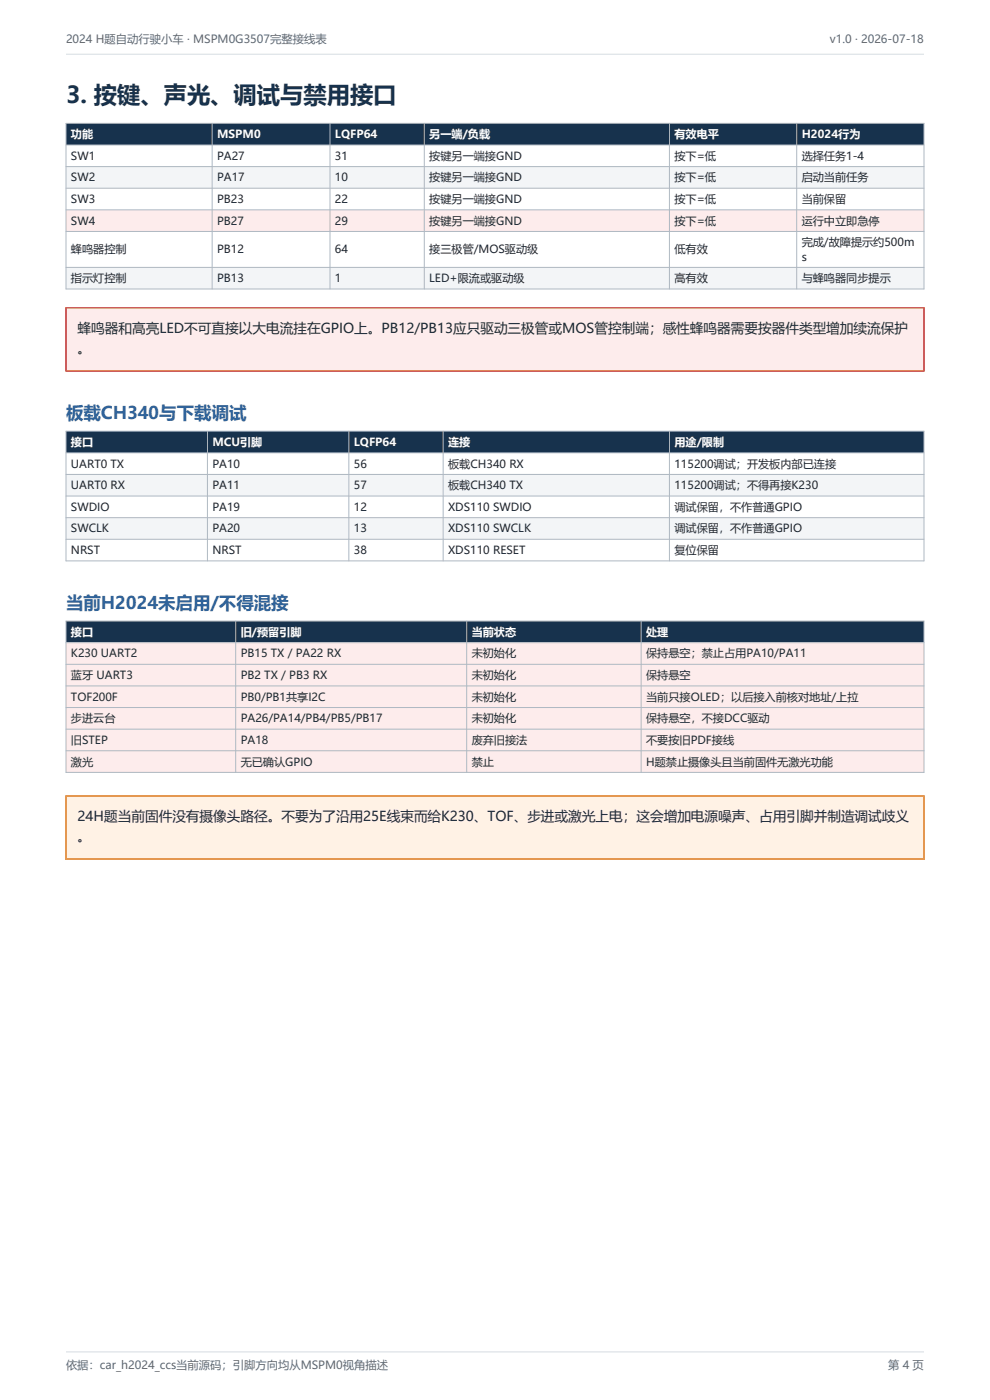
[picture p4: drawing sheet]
<svg xmlns="http://www.w3.org/2000/svg" width="210mm" height="297mm" viewBox="0 0 210 297" stroke-linecap="round" stroke-linejoin="round" font-family="sans-serif">
<defs><g id="words">
<text font-size="4.9" fill="#17324d" x="14" y="21.9">3. 按键、声光、调试与禁用接口</text>
<g font-size="3.7" fill="#2563a6">
<text x="14" y="88.8">板载CH340与下载调试</text>
<text x="14" y="129.1">当前H2024未启用/不得混接</text>
</g>
<g font-size="2.9" fill="#20262c">
<text x="16.5" y="70.7">蜂鸣器和高亮LED不可直接以大电流挂在GPIO上。PB12/PB13应只驱动三极管或MOS管控制端；感性蜂鸣器需要按器件类型增加续流保护</text>
<text x="16.5" y="74.9">。</text>
<text x="16.5" y="174.2">24H题当前固件没有摄像头路径。不要为了沿用25E线束而给K230、TOF、步进或激光上电；这会增加电源噪声、占用引脚并制造调试歧义</text>
<text x="16.5" y="178.5">。</text>
</g>
<g font-size="2.4" fill="#5e6872">
<text x="14" y="9.1">2024 H题自动行驶小车 · MSPM0G3507完整接线表</text>
<text x="176" y="9.1">v1.0 · 2026-07-18</text>
<text x="14" y="290.5">依据：car_h2024_ccs当前源码；引脚方向均从MSPM0视角描述</text>
<text x="188.4" y="290.5">第 4 页</text>
</g>
<g font-size="2.4" fill="#fff">
<text x="15.1" y="29.3">功能</text>
<text x="46.1" y="29.3">MSPM0</text>
<text x="71.1" y="29.3">LQFP64</text>
<text x="91.1" y="29.3">另一端/负载</text>
<text x="143.1" y="29.3">有效电平</text>
<text x="170.1" y="29.3">H2024行为</text>
<text x="15.1" y="94.6">接口</text>
<text x="45.1" y="94.6">MCU引脚</text>
<text x="75.1" y="94.6">LQFP64</text>
<text x="95.1" y="94.6">连接</text>
<text x="143.1" y="94.6">用途/限制</text>
<text x="15.1" y="134.9">接口</text>
<text x="51.1" y="134.9">旧/预留引脚</text>
<text x="100.1" y="134.9">当前状态</text>
<text x="137.1" y="134.9">处理</text>
</g>
<g font-size="2.4" fill="#20262c">
<text x="15.1" y="33.9">SW1</text>
<text x="46.1" y="33.9">PA27</text>
<text x="71.1" y="33.9">31</text>
<text x="91.1" y="33.9">按键另一端接GND</text>
<text x="143.1" y="33.9">按下=低</text>
<text x="170.1" y="33.9">选择任务1-4</text>
<text x="15.1" y="38.5">SW2</text>
<text x="46.1" y="38.5">PA17</text>
<text x="71.1" y="38.5">10</text>
<text x="91.1" y="38.5">按键另一端接GND</text>
<text x="143.1" y="38.5">按下=低</text>
<text x="170.1" y="38.5">启动当前任务</text>
<text x="15.1" y="43.1">SW3</text>
<text x="15.1" y="47.7">SW4</text>
<text x="46.1" y="43.1">PB23</text>
<text x="46.1" y="47.7">PB27</text>
<text x="71.1" y="43.1">22</text>
<text x="71.1" y="47.7">29</text>
<text x="91.1" y="43.1">按键另一端接GND</text>
<text x="91.1" y="47.7">按键另一端接GND</text>
<text x="143.1" y="43.1">按下=低</text>
<text x="143.1" y="47.7">按下=低</text>
<text x="170.1" y="43.1">当前保留</text>
<text x="170.1" y="47.7">运行中立即急停</text>
<text x="15.1" y="53.8">蜂鸣器控制</text>
<text x="46.1" y="53.8">PB12</text>
<text x="71.1" y="53.8">64</text>
<text x="91.1" y="53.8">接三极管/MOS驱动级</text>
<text x="143.1" y="53.8">低有效</text>
<text x="170.1" y="52.2">完成/故障提示约500m</text>
<text x="15.1" y="59.9">指示灯控制</text>
<text x="46.1" y="59.9">PB13</text>
<text x="71.1" y="59.9">1</text>
<text x="91.1" y="59.9">LED+限流或驱动级</text>
<text x="143.1" y="59.9">高有效</text>
<text x="170.1" y="55.3">s</text>
<text x="170.1" y="59.9">与蜂鸣器同步提示</text>
<text x="15.1" y="99.2">UART0 TX</text>
<text x="45.1" y="99.2">PA10</text>
<text x="75.1" y="99.2">56</text>
<text x="95.1" y="99.2">板载CH340 RX</text>
<text x="143.1" y="99.2">115200调试；开发板内部已连接</text>
<text x="15.1" y="103.8">UART0 RX</text>
<text x="45.1" y="103.8">PA11</text>
<text x="75.1" y="103.8">57</text>
<text x="95.1" y="103.8">板载CH340 TX</text>
<text x="143.1" y="103.8">115200调试；不得再接K230</text>
<text x="15.1" y="108.4">SWDIO</text>
<text x="15.1" y="113">SWCLK</text>
<text x="45.1" y="108.4">PA19</text>
<text x="45.1" y="113">PA20</text>
<text x="75.1" y="108.4">12</text>
<text x="75.1" y="113">13</text>
<text x="95.1" y="108.4">XDS110 SWDIO</text>
<text x="95.1" y="113">XDS110 SWCLK</text>
<text x="143.1" y="108.4">调试保留，不作普通GPIO</text>
<text x="143.1" y="113">调试保留，不作普通GPIO</text>
<text x="15.1" y="117.5">NRST</text>
<text x="45.1" y="117.5">NRST</text>
<text x="75.1" y="117.5">38</text>
<text x="95.1" y="117.5">XDS110 RESET</text>
<text x="143.1" y="117.5">复位保留</text>
<text x="15.1" y="139.5">K230 UART2</text>
<text x="51.1" y="139.5">PB15 TX / PA22 RX</text>
<text x="100.1" y="139.5">未初始化</text>
<text x="137.1" y="139.5">保持悬空；禁止占用PA10/PA11</text>
<text x="15.1" y="144.1">蓝牙 UART3</text>
<text x="15.1" y="148.7">TOF200F</text>
<text x="51.1" y="144.1">PB2 TX / PB3 RX</text>
<text x="51.1" y="148.7">PB0/PB1共享I2C</text>
<text x="100.1" y="144.1">未初始化</text>
<text x="100.1" y="148.7">未初始化</text>
<text x="137.1" y="144.1">保持悬空</text>
<text x="137.1" y="148.7">当前只接OLED；以后接入前核对地址/上拉</text>
<text x="15.1" y="153.2">步进云台</text>
<text x="51.1" y="153.2">PA26/PA14/PB4/PB5/PB17</text>
<text x="100.1" y="153.2">未初始化</text>
<text x="137.1" y="153.2">保持悬空，不接DCC驱动</text>
<text x="15.1" y="157.8">旧STEP</text>
<text x="51.1" y="157.8">PA18</text>
<text x="100.1" y="157.8">废弃旧接法</text>
<text x="137.1" y="157.8">不要按旧PDF接线</text>
<text x="15.1" y="162.4">激光</text>
<text x="51.1" y="162.4">无已确认GPIO</text>
<text x="100.1" y="162.4">禁止</text>
<text x="137.1" y="162.4">H题禁止摄像头且当前固件无激光功能</text>
</g>
</g></defs>
<path d="M14 11.5h182M14 286.8h182" fill="none" stroke="#d5dce2" stroke-width=".21"/>
<path d="M14 26.2h182v4.6h-182z" fill-rule="evenodd" fill="#17324d"/>
<path d="M14 30.8h182v4.5h-182z" fill-rule="evenodd" fill="#fff"/>
<path d="M14 35.3h182v4.6h-182z" fill-rule="evenodd" fill="#f3f5f7"/>
<path d="M14 39.9h182v4.6h-182z" fill-rule="evenodd" fill="#fff"/>
<path d="M14 44.5h182v4.6h-182z" fill-rule="evenodd" fill="#f3f5f7"/>
<path d="M14 49.1h182v7.6h-182z" fill-rule="evenodd" fill="#fff"/>
<path d="M14 56.7h182v4.6h-182z" fill-rule="evenodd" fill="#f3f5f7"/>
<path d="M14 44.5h182v4.6h-182z" fill-rule="evenodd" fill="#fdecec"/>
<path d="M14 26.2h182v35.1h-182zM14 30.8h182M14 35.3h182M14 39.9h182M45 26.2v35.1M70 26.2v35.1M90 26.2v35.1M142 26.2v35.1M169 26.2v35.1M14 44.5h182M14 49.1h182M14 56.7h182" fill="none" stroke="#aeb8c2" stroke-width=".21"/>
<path d="M14 65.3h182v13.4h-182z" fill-rule="evenodd" fill="#fdecec"/>
<path d="M14 65.3h182v13.4h-182z" fill="none" stroke="#c62828" stroke-width=".28"/>
<path d="M14 91.5h182v4.6h-182z" fill-rule="evenodd" fill="#17324d"/>
<path d="M14 96.1h182v4.5h-182z" fill-rule="evenodd" fill="#fff"/>
<path d="M14 100.6h182v4.6h-182z" fill-rule="evenodd" fill="#f3f5f7"/>
<path d="M14 105.2h182v4.6h-182z" fill-rule="evenodd" fill="#fff"/>
<path d="M14 109.8h182v4.6h-182z" fill-rule="evenodd" fill="#f3f5f7"/>
<path d="M14 114.4h182v4.6h-182z" fill-rule="evenodd" fill="#fff"/>
<path d="M14 91.5h182v27.5h-182zM14 96.1h182M44 91.5v27.5M74 91.5v27.5M94 91.5v27.5M142 91.5v27.5M14 100.6h182M14 105.2h182M14 109.8h182M14 114.4h182" fill="none" stroke="#aeb8c2" stroke-width=".21"/>
<path d="M14 131.8h182v4.5h-182z" fill-rule="evenodd" fill="#17324d"/>
<path d="M14 136.3h182v4.6h-182z" fill-rule="evenodd" fill="#fff"/>
<path d="M14 140.9h182v4.6h-182z" fill-rule="evenodd" fill="#f3f5f7"/>
<path d="M14 145.5h182v4.6h-182z" fill-rule="evenodd" fill="#fff"/>
<path d="M14 150.1h182v4.6h-182z" fill-rule="evenodd" fill="#f3f5f7"/>
<path d="M14 154.7h182v4.6h-182z" fill-rule="evenodd" fill="#fff"/>
<path d="M14 159.3h182v4.6h-182z" fill-rule="evenodd" fill="#f3f5f7"/>
<g fill="#fdecec">
<path d="M14 136.3h182v4.6h-182z" fill-rule="evenodd"/>
<path d="M14 140.9h182v4.6h-182z" fill-rule="evenodd"/>
<path d="M14 145.5h182v4.6h-182z" fill-rule="evenodd"/>
<path d="M14 150.1h182v4.6h-182z" fill-rule="evenodd"/>
<path d="M14 154.7h182v4.6h-182z" fill-rule="evenodd"/>
<path d="M14 159.3h182v4.6h-182z" fill-rule="evenodd"/>
</g>
<path d="M14 131.8h182v32.1h-182zM14 136.3h182M50 131.8v32.1M99 131.8v32.1M136 131.8v32.1M14 140.9h182M14 145.5h182M14 150.1h182M14 154.7h182M14 159.3h182" fill="none" stroke="#aeb8c2" stroke-width=".21"/>
<path d="M14 168.9h182v13.4h-182z" fill-rule="evenodd" fill="#fff2e5"/>
<path d="M14 168.9h182v13.4h-182z" fill="none" stroke="#d86800" stroke-width=".28"/>
<use href="#words"/>
</svg>
